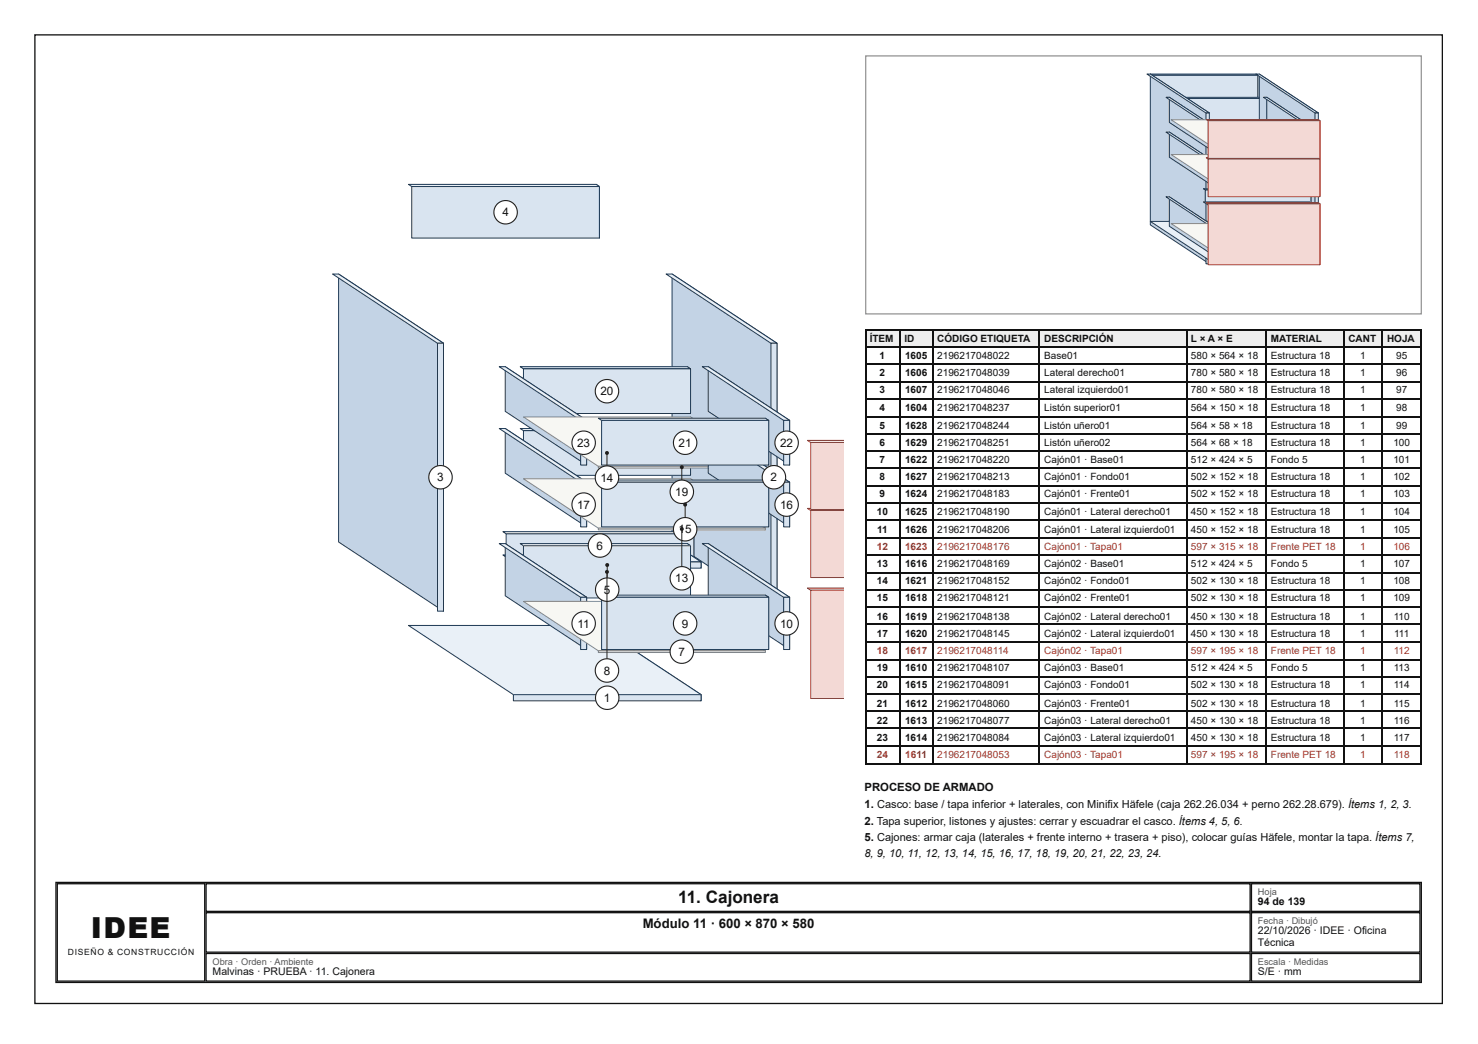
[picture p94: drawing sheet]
<svg xmlns="http://www.w3.org/2000/svg" width="297mm" height="210mm" viewBox="0 0 297 210" stroke-linecap="round" stroke-linejoin="round" font-family="sans-serif">
<defs><g id="words">
<text font-size="5.8" fill="#111" x="18.3" y="188.6">IDEE</text>
<text font-size="3.4" fill="#111" x="136.3" y="181.5">11. Cajonera</text>
<text font-size="2.6" fill="#111" x="129.1" y="186.5">Módulo 11 · 600 × 870 × 580</text>
<g font-size="2.4" fill="#111">
<text x="100.9" y="43.5">4</text>
<text x="120.7" y="79.5">20</text>
<text x="116" y="89.8">2</text>
<text x="117.3" y="89.8">3</text>
<text x="136.4" y="89.8">21</text>
<text x="156.8" y="89.8">2</text>
<text x="158.1" y="89.8">2</text>
<text x="87.9" y="96.8">3</text>
<text x="120.7" y="96.9">14</text>
<text x="135.7" y="99.7">19</text>
<text x="154.9" y="96.8">2</text>
<text x="116" y="102.3">1</text>
<text x="117.3" y="102.3">7</text>
<text x="136.4" y="107.2">1</text>
<text x="137.7" y="107.2">5</text>
<text x="156.8" y="102.3">1</text>
<text x="158.1" y="102.3">6</text>
<text x="119.9" y="110.5">6</text>
<text x="121.4" y="119.4">5</text>
<text x="135.7" y="117.1">13</text>
<text x="116.1" y="126.2">1</text>
<text x="117.2" y="126.2">1</text>
<text x="136.4" y="131.9">7</text>
<text x="137" y="126.2">9</text>
<text x="156.8" y="126.2">1</text>
<text x="158.1" y="126.2">0</text>
<text x="121.3" y="135.6">8</text>
<text x="121.4" y="141.1">1</text>
</g>
<g font-size="2.3" fill="#111">
<text x="173.7" y="159">PROCESO DE ARMADO</text>
<text x="173.7" y="162.5">1. Casco: base / tapa inferior + laterales, con Minifix Häfele (caja 262.26.034 + perno 262.28.679). Ítems 1, 2, 3.</text>
<text x="173.7" y="165.9">2. Tapa superior, listones y ajustes: cerrar y escuadrar el casco. Ítems 4, 5, 6.</text>
<text x="173.7" y="169.1">5. Cajones: armar caja (laterales + frente interno + trasera + piso), colocar guías Häfele, montar la tapa. Ítems 7,</text>
</g>
<text font-size="2.2" fill="#111" x="173.7" y="172.2">8, 9, 10, 11, 12, 13, 14, 15, 16, 17, 18, 19, 20, 21, 22, 23, 24.</text>
<g font-size="2.1" fill="#111">
<text x="252.8" y="182">94 de 139</text>
<text x="252.8" y="187.9">22/10/2026 · IDEE · Oficina</text>
<text x="252.8" y="190.2">Técnica</text>
<text x="42.7" y="196.1">Malvinas · PRUEBA · 11. Cajonera</text>
<text x="252.8" y="196.1">S/E · mm</text>
</g>
<g font-size="2" fill="#111">
<text x="174.8" y="68.8">ÍTEM</text>
<text x="181.7" y="68.8">ID</text>
<text x="188.3" y="68.8">CÓDIGO ETIQUETA</text>
<text x="209.8" y="68.8">DESCRIPCIÓN</text>
<text x="239.3" y="68.8">L × A × E</text>
<text x="255.4" y="68.8">MATERIAL</text>
<text x="271" y="68.8">CANT</text>
<text x="278.7" y="68.8">HOJA</text>
<text x="176.8" y="72.2">1</text>
<text x="176.8" y="75.7">2</text>
<text x="181.9" y="72.2">1605</text>
<text x="181.9" y="75.7">1606</text>
<text x="188.3" y="72.2">2196217048022</text>
<text x="188.3" y="75.7">2196217048039</text>
<text x="209.8" y="72.2">Base01</text>
<text x="209.8" y="75.7">Lateral derecho01</text>
<text x="239.3" y="72.2">580 × 564 × 18</text>
<text x="239.3" y="75.7">780 × 580 × 18</text>
<text x="255.4" y="72.2">Estructura 18</text>
<text x="255.4" y="75.7">Estructura 18</text>
<text x="273.4" y="72.2">1</text>
<text x="273.4" y="75.7">1</text>
<text x="280.6" y="72.2">95</text>
<text x="280.6" y="75.7">96</text>
<text x="176.8" y="79.1">3</text>
<text x="176.8" y="82.5">4</text>
<text x="181.9" y="79.1">1607</text>
<text x="181.9" y="82.5">1604</text>
<text x="188.3" y="79.1">2196217048046</text>
<text x="188.3" y="82.5">2196217048237</text>
<text x="209.8" y="79.1">Lateral izquierdo01</text>
<text x="209.8" y="82.5">Listón superior01</text>
<text x="239.3" y="79.1">780 × 580 × 18</text>
<text x="239.3" y="82.5">564 × 150 × 18</text>
<text x="255.4" y="79.1">Estructura 18</text>
<text x="255.4" y="82.5">Estructura 18</text>
<text x="273.4" y="79.1">1</text>
<text x="273.4" y="82.5">1</text>
<text x="280.6" y="79.1">97</text>
<text x="280.6" y="82.5">98</text>
<text x="176.8" y="86.3">5</text>
<text x="176.8" y="89.7">6</text>
<text x="181.9" y="86.3">1628</text>
<text x="181.9" y="89.7">1629</text>
<text x="188.3" y="86.3">2196217048244</text>
<text x="188.3" y="89.7">2196217048251</text>
<text x="209.8" y="86.3">Listón uñero01</text>
<text x="209.8" y="89.7">Listón uñero02</text>
<text x="239.3" y="86.3">564 × 58 × 18</text>
<text x="239.3" y="89.7">564 × 68 × 18</text>
<text x="255.4" y="86.3">Estructura 18</text>
<text x="255.4" y="89.7">Estructura 18</text>
<text x="273.4" y="86.3">1</text>
<text x="273.4" y="89.7">1</text>
<text x="280" y="89.7">100</text>
<text x="280.6" y="86.3">99</text>
<text x="176.8" y="93.1">7</text>
<text x="181.9" y="93.1">1622</text>
<text x="188.3" y="93.1">2196217048220</text>
<text x="209.8" y="93.1">Cajón01 · Base01</text>
<text x="239.3" y="93.1">512 × 424 × 5</text>
<text x="255.4" y="93.1">Fondo 5</text>
<text x="273.4" y="93.1">1</text>
<text x="280" y="93.1">101</text>
<text x="176.8" y="96.6">8</text>
<text x="176.8" y="100">9</text>
<text x="181.9" y="96.6">1627</text>
<text x="181.9" y="100">1624</text>
<text x="188.3" y="96.6">2196217048213</text>
<text x="188.3" y="100">2196217048183</text>
<text x="209.8" y="96.6">Cajón01 · Fondo01</text>
<text x="209.8" y="100">Cajón01 · Frente01</text>
<text x="239.3" y="96.6">502 × 152 × 18</text>
<text x="239.3" y="100">502 × 152 × 18</text>
<text x="255.4" y="96.6">Estructura 18</text>
<text x="255.4" y="100">Estructura 18</text>
<text x="273.4" y="96.6">1</text>
<text x="273.4" y="100">1</text>
<text x="280" y="96.6">102</text>
<text x="280" y="100">103</text>
<text x="176.2" y="103.5">10</text>
<text x="176.3" y="107.2">11</text>
<text x="181.9" y="103.5">1625</text>
<text x="181.9" y="107.2">1626</text>
<text x="188.3" y="103.5">2196217048190</text>
<text x="188.3" y="107.2">2196217048206</text>
<text x="209.8" y="103.5">Cajón01 · Lateral derecho01</text>
<text x="209.8" y="107.2">Cajón01 · Lateral izquierdo01</text>
<text x="239.3" y="103.5">450 × 152 × 18</text>
<text x="239.3" y="107.2">450 × 152 × 18</text>
<text x="255.4" y="103.5">Estructura 18</text>
<text x="255.4" y="107.2">Estructura 18</text>
<text x="273.4" y="103.5">1</text>
<text x="273.4" y="107.2">1</text>
<text x="280" y="103.5">104</text>
<text x="280" y="107.2">105</text>
<text x="176.2" y="114">13</text>
<text x="176.2" y="117.5">14</text>
<text x="181.9" y="114">1616</text>
<text x="181.9" y="117.5">1621</text>
<text x="188.3" y="114">2196217048169</text>
<text x="188.3" y="117.5">2196217048152</text>
<text x="209.8" y="114">Cajón02 · Base01</text>
<text x="209.8" y="117.5">Cajón02 · Fondo01</text>
<text x="239.3" y="114">512 × 424 × 5</text>
<text x="239.3" y="117.5">502 × 130 × 18</text>
<text x="255.4" y="114">Fondo 5</text>
<text x="255.4" y="117.5">Estructura 18</text>
<text x="273.4" y="114">1</text>
<text x="273.4" y="117.5">1</text>
<text x="280" y="114">107</text>
<text x="280" y="117.5">108</text>
<text x="176.2" y="120.9">15</text>
<text x="176.2" y="124.6">16</text>
<text x="181.9" y="120.9">1618</text>
<text x="181.9" y="124.6">1619</text>
<text x="188.3" y="120.9">2196217048121</text>
<text x="188.3" y="124.6">2196217048138</text>
<text x="209.8" y="120.9">Cajón02 · Frente01</text>
<text x="209.8" y="124.6">Cajón02 · Lateral derecho01</text>
<text x="239.3" y="120.9">502 × 130 × 18</text>
<text x="239.3" y="124.6">450 × 130 × 18</text>
<text x="255.4" y="120.9">Estructura 18</text>
<text x="255.4" y="124.6">Estructura 18</text>
<text x="273.4" y="120.9">1</text>
<text x="273.4" y="124.6">1</text>
<text x="280" y="120.9">109</text>
<text x="280.1" y="124.6">110</text>
<text x="176.2" y="128.1">17</text>
<text x="181.9" y="128.1">1620</text>
<text x="188.3" y="128.1">2196217048145</text>
<text x="209.8" y="128.1">Cajón02 · Lateral izquierdo01</text>
<text x="239.3" y="128.1">450 × 130 × 18</text>
<text x="255.4" y="128.1">Estructura 18</text>
<text x="273.4" y="128.1">1</text>
<text x="280.2" y="128.1">111</text>
<text x="176.2" y="134.9">19</text>
<text x="181.9" y="134.9">1610</text>
<text x="188.3" y="134.9">2196217048107</text>
<text x="209.8" y="134.9">Cajón03 · Base01</text>
<text x="239.3" y="134.9">512 × 424 × 5</text>
<text x="255.4" y="134.9">Fondo 5</text>
<text x="273.4" y="134.9">1</text>
<text x="280.1" y="134.9">113</text>
<text x="176.2" y="138.4">20</text>
<text x="176.2" y="142.1">21</text>
<text x="181.9" y="138.4">1615</text>
<text x="181.9" y="142.1">1612</text>
<text x="188.3" y="138.4">2196217048091</text>
<text x="188.3" y="142.1">2196217048060</text>
<text x="209.8" y="138.4">Cajón03 · Fondo01</text>
<text x="209.8" y="142.1">Cajón03 · Frente01</text>
<text x="239.3" y="138.4">502 × 130 × 18</text>
<text x="239.3" y="142.1">502 × 130 × 18</text>
<text x="255.4" y="138.4">Estructura 18</text>
<text x="255.4" y="142.1">Estructura 18</text>
<text x="273.4" y="138.4">1</text>
<text x="273.4" y="142.1">1</text>
<text x="280.1" y="138.4">114</text>
<text x="280.1" y="142.1">115</text>
<text x="176.2" y="145.5">22</text>
<text x="176.2" y="149">23</text>
<text x="181.9" y="145.5">1613</text>
<text x="181.9" y="149">1614</text>
<text x="188.3" y="145.5">2196217048077</text>
<text x="188.3" y="149">2196217048084</text>
<text x="209.8" y="145.5">Cajón03 · Lateral derecho01</text>
<text x="209.8" y="149">Cajón03 · Lateral izquierdo01</text>
<text x="239.3" y="145.5">450 × 130 × 18</text>
<text x="239.3" y="149">450 × 130 × 18</text>
<text x="255.4" y="145.5">Estructura 18</text>
<text x="255.4" y="149">Estructura 18</text>
<text x="273.4" y="145.5">1</text>
<text x="273.4" y="149">1</text>
<text x="280.1" y="145.5">116</text>
<text x="280.1" y="149">117</text>
</g>
<g font-size="2" fill="#a93226">
<text x="176.2" y="110.6">12</text>
<text x="181.9" y="110.6">1623</text>
<text x="188.3" y="110.6">2196217048176</text>
<text x="209.8" y="110.6">Cajón01 · Tapa01</text>
<text x="239.3" y="110.6">597 × 315 × 18</text>
<text x="255.4" y="110.6">Frente PET 18</text>
<text x="273.4" y="110.6">1</text>
<text x="280" y="110.6">106</text>
<text x="176.2" y="131.5">18</text>
<text x="181.9" y="131.5">1617</text>
<text x="188.3" y="131.5">2196217048114</text>
<text x="209.8" y="131.5">Cajón02 · Tapa01</text>
<text x="239.3" y="131.5">597 × 195 × 18</text>
<text x="255.4" y="131.5">Frente PET 18</text>
<text x="273.4" y="131.5">1</text>
<text x="280.1" y="131.5">112</text>
<text x="176.2" y="152.4">24</text>
<text x="181.9" y="152.4">1611</text>
<text x="188.3" y="152.4">2196217048053</text>
<text x="209.8" y="152.4">Cajón03 · Tapa01</text>
<text x="239.3" y="152.4">597 × 195 × 18</text>
<text x="255.4" y="152.4">Frente PET 18</text>
<text x="273.4" y="152.4">1</text>
<text x="280.1" y="152.4">118</text>
</g>
<g font-size="1.9" fill="#555">
<text x="252.8" y="179.9">Hoja</text>
<text x="252.8" y="185.7">Fecha · Dibujó</text>
<text x="42.7" y="193.9">Obra · Orden · Ambiente</text>
<text x="252.8" y="193.9">Escala · Medidas</text>
</g>
<text font-size="1.7" fill="#111" x="13.6" y="192.1">DISEÑO &amp; CONSTRUCCIÓN</text>
</g></defs>
<path d="M7 7h282.9v194.7h-282.9z" fill="none" stroke="#111" stroke-width=".26"/>
<path d="M119.8 37.1l.7 .4v10.4l-.7-.5z" fill="#c3d3e5"/>
<path d="M82.1 37.1h37.7l.7 .4h-37.8zM119.8 37.1l.7 .4v10.4l-.7-.5z" fill="none" stroke="#1f3a56" stroke-width=".2"/>
<path d="M82.1 37.3h38.4" fill="none" stroke="#e9f0f7" stroke-width=".43"/>
<path d="M82.7 37.5h37.8v10.4h-37.8z" fill="#d9e4f0"/>
<path d="M82.7 37.5h37.8v10.4h-37.8z" fill="none" stroke="#1f3a56" stroke-width=".2"/>
<path d="M68 55.1l21.1 13.9v53.9l-21.1-13.9z" fill="#c3d3e5"/>
<path d="M68 55.1l21.1 13.9v53.9l-21.1-13.9z" fill="none" stroke="#1f3a56" stroke-width=".2"/>
<path d="M66.8 55.1h1.2l21.1 13.9h-1.2z" fill="#e9f0f7"/>
<path d="M66.8 55.1h1.2l21.1 13.9h-1.2z" fill="none" stroke="#1f3a56" stroke-width=".2"/>
<path d="M87.9 69h1.2v53.9h-1.2z" fill="#d9e4f0"/>
<path d="M87.9 69h1.2v53.9h-1.2z" fill="none" stroke="#1f3a56" stroke-width=".2"/>
<path d="M119.8 125.7l21.1 14v1.2l-21.1-13.9z" fill="#c3d3e5"/>
<path d="M119.8 125.7l21.1 14v1.2l-21.1-13.9z" fill="none" stroke="#1f3a56" stroke-width=".2"/>
<path d="M82.1 125.7h37.7l21.1 14h-37.7z" fill="#e9f0f7"/>
<path d="M82.1 125.7h37.7l21.1 14h-37.7z" fill="none" stroke="#1f3a56" stroke-width=".2"/>
<path d="M103.2 139.7h37.7v1.2h-37.7z" fill="#d9e4f0"/>
<path d="M103.2 139.7h37.7v1.2h-37.7z" fill="none" stroke="#1f3a56" stroke-width=".2"/>
<path d="M135.1 55.1l21 13.9v53.9l-21-13.9z" fill="#c3d3e5"/>
<path d="M135.1 55.1l21 13.9v53.9l-21-13.9z" fill="none" stroke="#1f3a56" stroke-width=".2"/>
<path d="M133.8 55.1h1.3l21 13.9h-1.2z" fill="#e9f0f7"/>
<path d="M133.8 55.1h1.3l21 13.9h-1.2z" fill="none" stroke="#1f3a56" stroke-width=".2"/>
<path d="M154.9 69h1.2v53.9h-1.2z" fill="#d9e4f0"/>
<path d="M154.9 69h1.2v53.9h-1.2z" fill="none" stroke="#1f3a56" stroke-width=".2"/>
<path d="M138.8 106.9l.6 .4v4.7l-.6-.4z" fill="#c3d3e5"/>
<path d="M101.1 106.9h37.7l.6 .4h-37.7zM138.8 106.9l.6 .4v4.7l-.6-.4z" fill="none" stroke="#1f3a56" stroke-width=".2"/>
<path d="M101.1 107.1h38.3" fill="none" stroke="#e9f0f7" stroke-width=".43"/>
<path d="M101.7 107.3h37.7v4.7h-37.7z" fill="#d9e4f0"/>
<path d="M101.7 107.3h37.7v4.7h-37.7z" fill="none" stroke="#1f3a56" stroke-width=".2"/>
<path d="M138.8 111.6l2.1 1.4v1.2l-2.1-1.4z" fill="#c3d3e5"/>
<path d="M138.8 111.6l2.1 1.4v1.2l-2.1-1.4z" fill="none" stroke="#1f3a56" stroke-width=".2"/>
<path d="M101.1 111.6h37.7l2.1 1.4h-37.7z" fill="#e9f0f7"/>
<path d="M101.1 111.6h37.7l2.1 1.4h-37.7z" fill="none" stroke="#1f3a56" stroke-width=".2"/>
<path d="M103.2 113h37.7v1.2h-37.7z" fill="#d9e4f0"/>
<path d="M103.2 113h37.7v1.2h-37.7z" fill="none" stroke="#1f3a56" stroke-width=".2"/>
<path d="M138.1 109.3l.7 .4v10.5l-.7-.4z" fill="#c3d3e5"/>
<path d="M104.5 109.3h33.6l.7 .4h-33.6zM138.1 109.3l.7 .4v10.5l-.7-.4z" fill="none" stroke="#1f3a56" stroke-width=".2"/>
<path d="M104.5 109.5h34.3" fill="none" stroke="#e9f0f7" stroke-width=".43"/>
<path d="M105.2 109.7h33.6v10.5h-33.6z" fill="#d9e4f0"/>
<path d="M105.2 109.7h33.6v10.5h-33.6z" fill="none" stroke="#1f3a56" stroke-width=".2"/>
<path d="M138.1 86.2l.7 .4v9l-.7-.5z" fill="#c3d3e5"/>
<path d="M104.5 86.2h33.6l.7 .4h-33.6zM138.1 86.2l.7 .4v9l-.7-.5z" fill="none" stroke="#1f3a56" stroke-width=".2"/>
<path d="M104.5 86.4h34.3" fill="none" stroke="#e9f0f7" stroke-width=".43"/>
<path d="M105.2 86.6h33.6v9h-33.6z" fill="#d9e4f0"/>
<path d="M105.2 86.6h33.6v9h-33.6z" fill="none" stroke="#1f3a56" stroke-width=".2"/>
<path d="M138.1 73.7l.7 .5v8.9l-.7-.4z" fill="#c3d3e5"/>
<path d="M104.5 73.7h33.6l.7 .5h-33.6zM138.1 73.7l.7 .5v8.9l-.7-.4z" fill="none" stroke="#1f3a56" stroke-width=".2"/>
<path d="M104.5 73.9h34.3" fill="none" stroke="#e9f0f7" stroke-width=".43"/>
<path d="M105.2 74.2h33.6v8.9h-33.6z" fill="#d9e4f0"/>
<path d="M105.2 74.2h33.6v8.9h-33.6z" fill="none" stroke="#1f3a56" stroke-width=".2"/>
<path d="M101.5 109.3l16.4 10.8v10.5l-16.4-10.8z" fill="#c3d3e5"/>
<path d="M101.5 109.3l16.4 10.8v10.5l-16.4-10.8z" fill="none" stroke="#1f3a56" stroke-width=".2"/>
<path d="M100.3 109.3h1.2l16.4 10.8h-1.2z" fill="#e9f0f7"/>
<path d="M100.3 109.3h1.2l16.4 10.8h-1.2z" fill="none" stroke="#1f3a56" stroke-width=".2"/>
<path d="M116.7 120.1h1.2v10.5h-1.2z" fill="#d9e4f0"/>
<path d="M116.7 120.1h1.2v10.5h-1.2z" fill="none" stroke="#1f3a56" stroke-width=".2"/>
<path d="M101.5 86.2l16.4 10.7v9l-16.4-10.8z" fill="#c3d3e5"/>
<path d="M101.5 86.2l16.4 10.7v9l-16.4-10.8z" fill="none" stroke="#1f3a56" stroke-width=".2"/>
<path d="M100.3 86.2h1.2l16.4 10.7h-1.2z" fill="#e9f0f7"/>
<path d="M100.3 86.2h1.2l16.4 10.7h-1.2z" fill="none" stroke="#1f3a56" stroke-width=".2"/>
<path d="M116.7 96.9h1.2v9h-1.2z" fill="#d9e4f0"/>
<path d="M116.7 96.9h1.2v9h-1.2z" fill="none" stroke="#1f3a56" stroke-width=".2"/>
<path d="M101.5 73.7l16.4 10.8v9l-16.4-10.8z" fill="#c3d3e5"/>
<path d="M101.5 73.7l16.4 10.8v9l-16.4-10.8z" fill="none" stroke="#1f3a56" stroke-width=".2"/>
<path d="M100.3 73.7h1.2l16.4 10.8h-1.2z" fill="#e9f0f7"/>
<path d="M100.3 73.7h1.2l16.4 10.8h-1.2z" fill="none" stroke="#1f3a56" stroke-width=".2"/>
<path d="M116.7 84.5h1.2v9h-1.2z" fill="#d9e4f0"/>
<path d="M116.7 84.5h1.2v9h-1.2z" fill="none" stroke="#1f3a56" stroke-width=".2"/>
<path d="M138.8 120.9l15 9.9v.4l-15-9.9z" fill="#e2e2dc"/>
<path d="M138.8 120.9l15 9.9v.4l-15-9.9z" fill="none" stroke="#7f8c8d" stroke-width=".2"/>
<path d="M105.2 120.9h33.6l15 9.9h-33.6z" fill="#f7f7f3"/>
<path d="M105.2 120.9h33.6l15 9.9h-33.6zM120.2 130.8h33.6v.4h-33.6z" fill="none" stroke="#7f8c8d" stroke-width=".2"/>
<path d="M120.2 131h33.6" fill="none" stroke="#efefea" stroke-width=".35"/>
<path d="M138.8 96.3l15 9.9v.3l-15-9.9z" fill="#e2e2dc"/>
<path d="M138.8 96.3l15 9.9v.3l-15-9.9z" fill="none" stroke="#7f8c8d" stroke-width=".2"/>
<path d="M105.2 96.3h33.6l15 9.9h-33.6z" fill="#f7f7f3"/>
<path d="M105.2 96.3h33.6l15 9.9h-33.6zM120.2 106.2h33.6v.3h-33.6z" fill="none" stroke="#7f8c8d" stroke-width=".2"/>
<path d="M120.2 106.4h33.6" fill="none" stroke="#efefea" stroke-width=".35"/>
<path d="M138.8 83.8l15 10v.3l-15-9.9z" fill="#e2e2dc"/>
<path d="M138.8 83.8l15 10v.3l-15-9.9z" fill="none" stroke="#7f8c8d" stroke-width=".2"/>
<path d="M105.2 83.8h33.6l15 10h-33.6z" fill="#f7f7f3"/>
<path d="M105.2 83.8h33.6l15 10h-33.6zM120.2 93.8h33.6v.3h-33.6z" fill="none" stroke="#7f8c8d" stroke-width=".2"/>
<path d="M120.2 93.9h33.6" fill="none" stroke="#efefea" stroke-width=".35"/>
<path d="M142.3 109.3l16.4 10.8v10.5l-16.4-10.8z" fill="#c3d3e5"/>
<path d="M142.3 109.3l16.4 10.8v10.5l-16.4-10.8z" fill="none" stroke="#1f3a56" stroke-width=".2"/>
<path d="M141.1 109.3h1.2l16.4 10.8h-1.2z" fill="#e9f0f7"/>
<path d="M141.1 109.3h1.2l16.4 10.8h-1.2z" fill="none" stroke="#1f3a56" stroke-width=".2"/>
<path d="M157.5 120.1h1.2v10.5h-1.2z" fill="#d9e4f0"/>
<path d="M157.5 120.1h1.2v10.5h-1.2z" fill="none" stroke="#1f3a56" stroke-width=".2"/>
<path d="M142.3 86.2l16.4 10.7v9l-16.4-10.8z" fill="#c3d3e5"/>
<path d="M142.3 86.2l16.4 10.7v9l-16.4-10.8z" fill="none" stroke="#1f3a56" stroke-width=".2"/>
<path d="M141.1 86.2h1.2l16.4 10.7h-1.2z" fill="#e9f0f7"/>
<path d="M141.1 86.2h1.2l16.4 10.7h-1.2z" fill="none" stroke="#1f3a56" stroke-width=".2"/>
<path d="M157.5 96.9h1.2v9h-1.2z" fill="#d9e4f0"/>
<path d="M157.5 96.9h1.2v9h-1.2z" fill="none" stroke="#1f3a56" stroke-width=".2"/>
<path d="M142.3 73.7l16.4 10.8v9l-16.4-10.8z" fill="#c3d3e5"/>
<path d="M142.3 73.7l16.4 10.8v9l-16.4-10.8z" fill="none" stroke="#1f3a56" stroke-width=".2"/>
<path d="M141.1 73.7h1.2l16.4 10.8h-1.2z" fill="#e9f0f7"/>
<path d="M141.1 73.7h1.2l16.4 10.8h-1.2z" fill="none" stroke="#1f3a56" stroke-width=".2"/>
<path d="M157.5 84.5h1.2v9h-1.2z" fill="#d9e4f0"/>
<path d="M157.5 84.5h1.2v9h-1.2z" fill="none" stroke="#1f3a56" stroke-width=".2"/>
<path d="M153.8 119.7l.7 .4v10.5l-.7-.5z" fill="#c3d3e5"/>
<path d="M120.2 119.7h33.6l.7 .4h-33.6zM153.8 119.7l.7 .4v10.5l-.7-.5z" fill="none" stroke="#1f3a56" stroke-width=".2"/>
<path d="M120.2 119.9h34.3" fill="none" stroke="#e9f0f7" stroke-width=".43"/>
<path d="M120.9 120.1h33.6v10.5h-33.6z" fill="#d9e4f0"/>
<path d="M120.9 120.1h33.6v10.5h-33.6z" fill="none" stroke="#1f3a56" stroke-width=".2"/>
<path d="M153.8 96.5l.7 .4v9l-.7-.4z" fill="#c3d3e5"/>
<path d="M120.2 96.5h33.6l.7 .4h-33.6zM153.8 96.5l.7 .4v9l-.7-.4z" fill="none" stroke="#1f3a56" stroke-width=".2"/>
<path d="M120.2 96.7h34.3" fill="none" stroke="#e9f0f7" stroke-width=".43"/>
<path d="M120.9 96.9h33.6v9h-33.6z" fill="#d9e4f0"/>
<path d="M120.9 96.9h33.6v9h-33.6z" fill="none" stroke="#1f3a56" stroke-width=".2"/>
<path d="M153.8 84.1l.7 .4v9l-.7-.4z" fill="#c3d3e5"/>
<path d="M120.2 84.1h33.6l.7 .4h-33.6zM153.8 84.1l.7 .4v9l-.7-.4z" fill="none" stroke="#1f3a56" stroke-width=".2"/>
<path d="M120.2 84.3h34.3" fill="none" stroke="#e9f0f7" stroke-width=".43"/>
<path d="M120.9 84.5h33.6v9h-33.6z" fill="#d9e4f0"/>
<path d="M120.9 84.5h33.6v9h-33.6z" fill="none" stroke="#1f3a56" stroke-width=".2"/>
<path d="M162.3 118.5h7.3" fill="none" stroke="#f9e8e5" stroke-width=".43"/>
<path d="M169.6 118.2h-7.3l.6 .5h6.7" fill="none" stroke="#a93226" stroke-width=".2"/>
<path d="M162.9 118.7h6.7v21.7h-6.7z" fill="#f3d9d5"/>
<path d="M169.6 118.7h-6.7v21.7h6.7M169.6 102.2h-7.3l.6 .4h6.7" fill="none" stroke="#a93226" stroke-width=".2"/>
<path d="M162.3 102.4h7.3" fill="none" stroke="#f9e8e5" stroke-width=".43"/>
<path d="M162.9 102.6h6.7v13.5h-6.7z" fill="#f3d9d5"/>
<path d="M169.6 88.5h-7.3l.6 .5h6.7M169.6 102.6h-6.7v13.5h6.7" fill="none" stroke="#a93226" stroke-width=".2"/>
<path d="M162.3 88.8h7.3" fill="none" stroke="#f9e8e5" stroke-width=".43"/>
<path d="M162.9 89h6.7v13.4h-6.7z" fill="#f3d9d5"/>
<path d="M169.6 89h-6.7v13.4h6.7" fill="none" stroke="#a93226" stroke-width=".2"/>
<circle cx="101.6" cy="42.7" r=".4" fill="#222"/>
<circle cx="101.6" cy="42.7" r="2.35" fill="#fff"/>
<circle cx="101.6" cy="42.7" r="2.35" fill="none" stroke="#222" stroke-width=".22"/>
<circle cx="117.3" cy="89" r=".4" fill="#222"/>
<circle cx="117.3" cy="89" r="2.35" fill="#fff"/>
<circle cx="117.3" cy="89" r="2.35" fill="none" stroke="#222" stroke-width=".22"/>
<circle cx="137.7" cy="89" r=".4" fill="#222"/>
<circle cx="137.7" cy="89" r="2.35" fill="#fff"/>
<circle cx="137.7" cy="89" r="2.35" fill="none" stroke="#222" stroke-width=".22"/>
<circle cx="122" cy="78.7" r=".4" fill="#222"/>
<circle cx="122" cy="78.7" r="2.35" fill="#fff"/>
<circle cx="122" cy="78.7" r="2.35" fill="none" stroke="#222" stroke-width=".22"/>
<circle cx="158.1" cy="89" r=".4" fill="#222"/>
<circle cx="158.1" cy="89" r="2.35" fill="#fff"/>
<circle cx="158.1" cy="89" r="2.35" fill="none" stroke="#222" stroke-width=".22"/>
<path d="M137 93.9v5" fill="none" stroke="#222" stroke-width=".2"/>
<circle cx="137" cy="93.9" r=".4" fill="#222"/>
<circle cx="137" cy="98.9" r="2.35" fill="#fff"/>
<circle cx="137" cy="98.9" r="2.35" fill="none" stroke="#222" stroke-width=".22"/>
<circle cx="117.3" cy="101.4" r=".4" fill="#222"/>
<circle cx="117.3" cy="101.4" r="2.35" fill="#fff"/>
<circle cx="117.3" cy="101.4" r="2.35" fill="none" stroke="#222" stroke-width=".22"/>
<path d="M137.7 101.4v5" fill="none" stroke="#222" stroke-width=".2"/>
<circle cx="137.7" cy="101.4" r=".4" fill="#222"/>
<circle cx="137.7" cy="106.4" r="2.35" fill="#fff"/>
<circle cx="137.7" cy="106.4" r="2.35" fill="none" stroke="#222" stroke-width=".22"/>
<path d="M122 91.1v4.9" fill="none" stroke="#222" stroke-width=".2"/>
<circle cx="122" cy="91.1" r=".4" fill="#222"/>
<circle cx="122" cy="96" r="2.35" fill="#fff"/>
<circle cx="122" cy="96" r="2.35" fill="none" stroke="#222" stroke-width=".22"/>
<circle cx="158.1" cy="101.4" r=".4" fill="#222"/>
<circle cx="158.1" cy="101.4" r="2.35" fill="#fff"/>
<circle cx="158.1" cy="101.4" r="2.35" fill="none" stroke="#222" stroke-width=".22"/>
<circle cx="88.5" cy="95.9" r=".4" fill="#222"/>
<circle cx="88.5" cy="95.9" r="2.35" fill="#fff"/>
<circle cx="88.5" cy="95.9" r="2.35" fill="none" stroke="#222" stroke-width=".22"/>
<circle cx="155.5" cy="95.9" r=".4" fill="#222"/>
<circle cx="155.5" cy="95.9" r="2.35" fill="#fff"/>
<circle cx="155.5" cy="95.9" r="2.35" fill="none" stroke="#222" stroke-width=".22"/>
<path d="M137 106.4v9.9" fill="none" stroke="#222" stroke-width=".2"/>
<circle cx="137" cy="106.4" r=".4" fill="#222"/>
<circle cx="137" cy="116.3" r="2.35" fill="#fff"/>
<circle cx="137" cy="116.3" r="2.35" fill="none" stroke="#222" stroke-width=".22"/>
<circle cx="120.6" cy="109.7" r=".4" fill="#222"/>
<circle cx="120.6" cy="109.7" r="2.35" fill="#fff"/>
<circle cx="120.6" cy="109.7" r="2.35" fill="none" stroke="#222" stroke-width=".22"/>
<path d="M122 113.6v4.9" fill="none" stroke="#222" stroke-width=".2"/>
<circle cx="122" cy="113.6" r=".4" fill="#222"/>
<circle cx="122" cy="118.5" r="2.35" fill="#fff"/>
<circle cx="122" cy="118.5" r="2.35" fill="none" stroke="#222" stroke-width=".22"/>
<circle cx="117.3" cy="125.3" r=".4" fill="#222"/>
<circle cx="117.3" cy="125.3" r="2.35" fill="#fff"/>
<circle cx="117.3" cy="125.3" r="2.35" fill="none" stroke="#222" stroke-width=".22"/>
<path d="M122 115v19.8" fill="none" stroke="#222" stroke-width=".2"/>
<circle cx="122" cy="115" r=".4" fill="#222"/>
<circle cx="122" cy="134.8" r="2.35" fill="#fff"/>
<circle cx="122" cy="134.8" r="2.35" fill="none" stroke="#222" stroke-width=".22"/>
<circle cx="137.7" cy="125.3" r=".4" fill="#222"/>
<circle cx="137.7" cy="125.3" r="2.35" fill="#fff"/>
<circle cx="137.7" cy="125.3" r="2.35" fill="none" stroke="#222" stroke-width=".22"/>
<circle cx="158.1" cy="125.3" r=".4" fill="#222"/>
<circle cx="158.1" cy="125.3" r="2.35" fill="#fff"/>
<circle cx="158.1" cy="125.3" r="2.35" fill="none" stroke="#222" stroke-width=".22"/>
<circle cx="137" cy="131" r=".4" fill="#222"/>
<circle cx="137" cy="131" r="2.35" fill="#fff"/>
<circle cx="137" cy="131" r="2.35" fill="none" stroke="#222" stroke-width=".22"/>
<circle cx="122" cy="140.3" r=".4" fill="#222"/>
<circle cx="122" cy="140.3" r="2.35" fill="#fff"/>
<circle cx="122" cy="140.3" r="2.35" fill="none" stroke="#222" stroke-width=".22"/>
<path d="M174 11.2h111.6v51.9h-111.6z" fill="none" stroke="#999" stroke-width=".26"/>
<path d="M252.6 14.9v6.1" fill="none" stroke="#c3d3e5" stroke-width=".37"/>
<path d="M231.2 14.9h21.2l.4 .2h-21.3zM252.4 14.9l.4 .2v5.9l-.4-.3z" fill="none" stroke="#1f3a56" stroke-width=".2"/>
<path d="M231.2 15h21.6" fill="none" stroke="#e9f0f7" stroke-width=".24"/>
<path d="M231.5 15.1h21.3v5.9h-21.3z" fill="#d9e4f0"/>
<path d="M231.5 15.1h21.3v5.9h-21.3zM235 39.6h18.9l.3 .2h-18.8zM253.9 39.6l.3 .2v5.9l-.3-.2z" fill="none" stroke="#1f3a56" stroke-width=".2"/>
<path d="M254.1 39.6v6.1" fill="none" stroke="#c3d3e5" stroke-width=".37"/>
<path d="M235 39.7h19.2" fill="none" stroke="#e9f0f7" stroke-width=".24"/>
<path d="M235.4 39.8h18.8v5.9h-18.8z" fill="#d9e4f0"/>
<path d="M235 26.6h18.9l.3 .2h-18.8zM235.4 39.8h18.8v5.9h-18.8zM253.9 26.6l.3 .2v5.1l-.3-.3z" fill="none" stroke="#1f3a56" stroke-width=".2"/>
<path d="M254.1 26.6v5.3" fill="none" stroke="#c3d3e5" stroke-width=".37"/>
<path d="M235 26.7h19.2" fill="none" stroke="#e9f0f7" stroke-width=".24"/>
<path d="M235.4 26.8h18.8v5.1h-18.8z" fill="#d9e4f0"/>
<path d="M235 19.6h18.9l.3 .2h-18.8zM253.9 19.6l.3 .2v5.1l-.3-.3zM235.4 26.8h18.8v5.1h-18.8z" fill="none" stroke="#1f3a56" stroke-width=".2"/>
<path d="M254.1 19.6v5.3" fill="none" stroke="#c3d3e5" stroke-width=".37"/>
<path d="M235 19.7h19.2" fill="none" stroke="#e9f0f7" stroke-width=".24"/>
<path d="M235.4 19.8h18.8v5.1h-18.8z" fill="#d9e4f0"/>
<path d="M235.4 19.8h18.8v5.1h-18.8z" fill="none" stroke="#1f3a56" stroke-width=".2"/>
<path d="M231.2 14.9l11.8 7.8v30.3l-11.8-7.8z" fill="#c3d3e5"/>
<path d="M231.2 14.9l11.8 7.8v30.3l-11.8-7.8z" fill="none" stroke="#1f3a56" stroke-width=".2"/>
<path d="M230.5 14.9h.7l11.8 7.8h-.7z" fill="#e9f0f7"/>
<path d="M230.5 14.9h.7l11.8 7.8h-.7z" fill="none" stroke="#1f3a56" stroke-width=".2"/>
<path d="M242.3 22.7h.7v30.3h-.7z" fill="#d9e4f0"/>
<path d="M242.3 22.7h.7v30.3h-.7z" fill="none" stroke="#1f3a56" stroke-width=".2"/>
<path d="M252.4 44.5l11.9 7.8v.7l-11.9-7.8z" fill="#c3d3e5"/>
<path d="M252.4 44.5l11.9 7.8v.7l-11.9-7.8z" fill="none" stroke="#1f3a56" stroke-width=".2"/>
<path d="M231.2 44.5h21.2l11.9 7.8h-21.3z" fill="#e9f0f7"/>
<path d="M231.2 44.5h21.2l11.9 7.8h-21.3z" fill="none" stroke="#1f3a56" stroke-width=".2"/>
<path d="M243 52.3h21.3v.7h-21.3z" fill="#d9e4f0"/>
<path d="M243 52.3h21.3v.7h-21.3z" fill="none" stroke="#1f3a56" stroke-width=".2"/>
<path d="M253.1 14.9l11.8 7.8v30.3l-11.8-7.8z" fill="#c3d3e5"/>
<path d="M253.1 14.9l11.8 7.8v30.3l-11.8-7.8z" fill="none" stroke="#1f3a56" stroke-width=".2"/>
<path d="M252.4 14.9h.7l11.8 7.8h-.6z" fill="#e9f0f7"/>
<path d="M252.4 14.9h.7l11.8 7.8h-.6z" fill="none" stroke="#1f3a56" stroke-width=".2"/>
<path d="M264.3 22.7h.6v30.3h-.6z" fill="#d9e4f0"/>
<path d="M264.3 22.7h.6v30.3h-.6z" fill="none" stroke="#1f3a56" stroke-width=".2"/>
<path d="M235 39.6l9.2 6.1v5.9l-9.2-6.1z" fill="#c3d3e5"/>
<path d="M235 39.6l9.2 6.1v5.9l-9.2-6.1z" fill="none" stroke="#1f3a56" stroke-width=".2"/>
<path d="M234.3 39.6h.7l9.2 6.1h-.7z" fill="#e9f0f7"/>
<path d="M234.3 39.6h.7l9.2 6.1h-.7z" fill="none" stroke="#1f3a56" stroke-width=".2"/>
<path d="M243.5 45.7h.7v5.9h-.7z" fill="#d9e4f0"/>
<path d="M243.5 45.7h.7v5.9h-.7z" fill="none" stroke="#1f3a56" stroke-width=".2"/>
<path d="M235 26.6l9.2 6v5.1l-9.2-6.1z" fill="#c3d3e5"/>
<path d="M235 26.6l9.2 6v5.1l-9.2-6.1z" fill="none" stroke="#1f3a56" stroke-width=".2"/>
<path d="M234.3 26.6h.7l9.2 6h-.7z" fill="#e9f0f7"/>
<path d="M234.3 26.6h.7l9.2 6h-.7z" fill="none" stroke="#1f3a56" stroke-width=".2"/>
<path d="M243.5 32.6h.7v5.1h-.7z" fill="#d9e4f0"/>
<path d="M243.5 32.6h.7v5.1h-.7z" fill="none" stroke="#1f3a56" stroke-width=".2"/>
<path d="M235 19.6l9.2 6v5.1l-9.2-6.1z" fill="#c3d3e5"/>
<path d="M235 19.6l9.2 6v5.1l-9.2-6.1z" fill="none" stroke="#1f3a56" stroke-width=".2"/>
<path d="M234.3 19.6h.7l9.2 6h-.7z" fill="#e9f0f7"/>
<path d="M234.3 19.6h.7l9.2 6h-.7z" fill="none" stroke="#1f3a56" stroke-width=".2"/>
<path d="M243.5 25.6h.7v5.1h-.7z" fill="#d9e4f0"/>
<path d="M243.5 25.6h.7v5.1h-.7z" fill="none" stroke="#1f3a56" stroke-width=".2"/>
<path d="M254.2 45l8.5 5.5v.2l-8.5-5.6z" fill="#e2e2dc"/>
<path d="M254.2 45l8.5 5.5v.2l-8.5-5.6z" fill="none" stroke="#7f8c8d" stroke-width=".2"/>
<path d="M235.4 45h18.8l8.5 5.5h-18.9z" fill="#f7f7f3"/>
<path d="M235.4 45h18.8l8.5 5.5h-18.9zM243.8 50.5h18.9v.2h-18.9z" fill="none" stroke="#7f8c8d" stroke-width=".2"/>
<path d="M243.8 50.6h18.9" fill="none" stroke="#efefea" stroke-width=".2"/>
<path d="M254.2 31.1l8.5 5.6v.2l-8.5-5.6z" fill="#e2e2dc"/>
<path d="M254.2 31.1l8.5 5.6v.2l-8.5-5.6z" fill="none" stroke="#7f8c8d" stroke-width=".2"/>
<path d="M235.4 31.1h18.8l8.5 5.6h-18.9z" fill="#f7f7f3"/>
<path d="M235.4 31.1h18.8l8.5 5.6h-18.9zM243.8 36.7h18.9v.2h-18.9z" fill="none" stroke="#7f8c8d" stroke-width=".2"/>
<path d="M243.8 36.8h18.9" fill="none" stroke="#efefea" stroke-width=".2"/>
<path d="M254.2 24.1l8.5 5.6v.2l-8.5-5.6z" fill="#e2e2dc"/>
<path d="M254.2 24.1l8.5 5.6v.2l-8.5-5.6z" fill="none" stroke="#7f8c8d" stroke-width=".2"/>
<path d="M235.4 24.1h18.8l8.5 5.6h-18.9z" fill="#f7f7f3"/>
<path d="M235.4 24.1h18.8l8.5 5.6h-18.9zM243.8 29.7h18.9v.2h-18.9z" fill="none" stroke="#7f8c8d" stroke-width=".2"/>
<path d="M243.8 29.8h18.9" fill="none" stroke="#efefea" stroke-width=".2"/>
<path d="M254.6 39.6l9.2 6.1v5.9l-9.2-6.1z" fill="#c3d3e5"/>
<path d="M254.6 39.6l9.2 6.1v5.9l-9.2-6.1z" fill="none" stroke="#1f3a56" stroke-width=".2"/>
<path d="M253.9 39.6h.7l9.2 6.1h-.7z" fill="#e9f0f7"/>
<path d="M253.9 39.6h.7l9.2 6.1h-.7z" fill="none" stroke="#1f3a56" stroke-width=".2"/>
<path d="M263.1 45.7h.7v5.9h-.7z" fill="#d9e4f0"/>
<path d="M263.1 45.7h.7v5.9h-.7z" fill="none" stroke="#1f3a56" stroke-width=".2"/>
<path d="M254.6 26.6l9.2 6v5.1l-9.2-6.1z" fill="#c3d3e5"/>
<path d="M254.6 26.6l9.2 6v5.1l-9.2-6.1z" fill="none" stroke="#1f3a56" stroke-width=".2"/>
<path d="M253.9 26.6h.7l9.2 6h-.7z" fill="#e9f0f7"/>
<path d="M253.9 26.6h.7l9.2 6h-.7z" fill="none" stroke="#1f3a56" stroke-width=".2"/>
<path d="M263.1 32.6h.7v5.1h-.7z" fill="#d9e4f0"/>
<path d="M263.1 32.6h.7v5.1h-.7z" fill="none" stroke="#1f3a56" stroke-width=".2"/>
<path d="M254.6 19.6l9.2 6v5.1l-9.2-6.1z" fill="#c3d3e5"/>
<path d="M254.6 19.6l9.2 6v5.1l-9.2-6.1z" fill="none" stroke="#1f3a56" stroke-width=".2"/>
<path d="M253.9 19.6h.7l9.2 6h-.7z" fill="#e9f0f7"/>
<path d="M253.9 19.6h.7l9.2 6h-.7z" fill="none" stroke="#1f3a56" stroke-width=".2"/>
<path d="M263.1 25.6h.7v5.1h-.7z" fill="#d9e4f0"/>
<path d="M241.8 38h21.3l.3 .2h-21.2zM263.1 38l.3 .2v2.6l-.3-.2zM263.1 25.6h.7v5.1h-.7z" fill="none" stroke="#1f3a56" stroke-width=".2"/>
<path d="M263.3 38v2.8" fill="none" stroke="#c3d3e5" stroke-width=".37"/>
<path d="M241.8 38.1h21.6" fill="none" stroke="#e9f0f7" stroke-width=".24"/>
<path d="M242.2 38.2h21.2v2.6h-21.2z" fill="#d9e4f0"/>
<path d="M242.2 38.2h21.2v2.6h-21.2z" fill="none" stroke="#1f3a56" stroke-width=".2"/>
<path d="M263.1 40.6l1.2 .8v.7l-1.2-.8z" fill="#c3d3e5"/>
<path d="M263.1 40.6l1.2 .8v.7l-1.2-.8z" fill="none" stroke="#1f3a56" stroke-width=".2"/>
<path d="M241.8 40.6h21.3l1.2 .8h-21.3z" fill="#e9f0f7"/>
<path d="M241.8 40.6h21.3l1.2 .8h-21.3z" fill="none" stroke="#1f3a56" stroke-width=".2"/>
<path d="M243 41.4h21.3v.7h-21.3z" fill="#d9e4f0"/>
<path d="M243 41.4h21.3v.7h-21.3zM243.8 45.4h18.9l.4 .3h-18.9zM262.7 45.4l.4 .3v5.9l-.4-.3z" fill="none" stroke="#1f3a56" stroke-width=".2"/>
<path d="M262.9 45.4v6.2" fill="none" stroke="#c3d3e5" stroke-width=".37"/>
<path d="M243.8 45.5h19.3" fill="none" stroke="#e9f0f7" stroke-width=".24"/>
<path d="M244.2 45.7h18.9v5.9h-18.9z" fill="#d9e4f0"/>
<path d="M243.8 32.4h18.9l.4 .2h-18.9zM262.7 32.4l.4 .2v5.1l-.4-.3zM244.2 45.7h18.9v5.9h-18.9z" fill="none" stroke="#1f3a56" stroke-width=".2"/>
<path d="M262.9 32.4v5.3" fill="none" stroke="#c3d3e5" stroke-width=".37"/>
<path d="M243.8 32.5h19.3" fill="none" stroke="#e9f0f7" stroke-width=".24"/>
<path d="M244.2 32.6h18.9v5.1h-18.9z" fill="#d9e4f0"/>
<path d="M243.8 25.4h18.9l.4 .2h-18.9zM244.2 32.6h18.9v5.1h-18.9zM262.7 25.4l.4 .2v5.1l-.4-.3z" fill="none" stroke="#1f3a56" stroke-width=".2"/>
<path d="M262.9 25.4v5.3" fill="none" stroke="#c3d3e5" stroke-width=".37"/>
<path d="M243.8 25.5h19.3" fill="none" stroke="#e9f0f7" stroke-width=".24"/>
<path d="M244.2 25.6h18.9v5.1h-18.9z" fill="#d9e4f0"/>
<path d="M244.2 25.6h18.9v5.1h-18.9z" fill="none" stroke="#1f3a56" stroke-width=".2"/>
<path d="M265.1 40.7v12.5" fill="none" stroke="#e9c4be" stroke-width=".37"/>
<path d="M242.4 40.7h22.5l.3 .3h-22.4zM264.9 40.7l.3 .3v12.2l-.3-.2z" fill="none" stroke="#a93226" stroke-width=".2"/>
<path d="M242.4 40.9h22.8" fill="none" stroke="#f9e8e5" stroke-width=".24"/>
<path d="M242.8 41h22.4v12.2h-22.4z" fill="#f3d9d5"/>
<path d="M242.4 31.7h22.5l.3 .3h-22.4zM264.9 31.7l.3 .3v7.5l-.3-.2zM242.8 41h22.4v12.2h-22.4z" fill="none" stroke="#a93226" stroke-width=".2"/>
<path d="M265.1 31.7v7.8" fill="none" stroke="#e9c4be" stroke-width=".37"/>
<path d="M242.4 31.8h22.8" fill="none" stroke="#f9e8e5" stroke-width=".24"/>
<path d="M242.8 32h22.4v7.5h-22.4z" fill="#f3d9d5"/>
<path d="M242.4 24h22.5l.3 .3h-22.4zM242.8 32h22.4v7.5h-22.4zM264.9 24l.3 .3v7.5l-.3-.2z" fill="none" stroke="#a93226" stroke-width=".2"/>
<path d="M265.1 24v7.8" fill="none" stroke="#e9c4be" stroke-width=".37"/>
<path d="M242.4 24.1h22.8" fill="none" stroke="#f9e8e5" stroke-width=".24"/>
<path d="M242.8 24.3h22.4v7.5h-22.4z" fill="#f3d9d5"/>
<path d="M242.8 24.3h22.4v7.5h-22.4z" fill="none" stroke="#a93226" stroke-width=".2"/>
<g fill="#eee">
<path d="M173.8 66.1h6.9v3.7h-6.9z"/>
<path d="M180.7 66.1h6.6v3.7h-6.6z"/>
<path d="M187.3 66.1h21.7v3.7h-21.7z"/>
<path d="M209 66.1h29.4v3.7h-29.4z"/>
<path d="M238.4 66.1h16.1v3.7h-16.1z"/>
<path d="M254.5 66.1h15.6v3.7h-15.6z"/>
<path d="M270.1 66.1h7.7v3.7h-7.7z"/>
<path d="M277.8 66.1h7.7v3.7h-7.7z"/>
</g>
<g fill="none" stroke="#111" stroke-width=".26">
<path d="M173.8 66.3h111.9M173.8 69.7h111.9M173.8 73.2h111.9M173.8 76.9h111.9M174 66.1v87.6M180.8 66.1v87.6M187.5 66.1v87.6M208.9 66.1v87.6M238.5 66.1v87.6M254.4 66.1v87.6M270 66.1v87.6M277.7 66.1v87.6"/>
<path d="M285.6 66.1v87.6M173.8 80.3h111.9M173.8 83.7h111.9M173.8 87.2h111.9M173.8 90.6h111.9M173.8 94.1h111.9M173.8 97.8h111.9M173.8 101.2h111.9M173.8 104.6h111.9M173.8 108.1h111.9M173.8 111.5h111.9M173.8 115.2h111.9"/>
<path d="M173.8 118.7h111.9M173.8 122.1h111.9M173.8 125.5h111.9M173.8 129h111.9M173.8 132.7h111.9M173.8 136.1h111.9M173.8 139.6h111.9M173.8 143h111.9M173.8 146.4h111.9M173.8 149.9h111.9M173.8 153.6h111.9M11.2 177.4h274.4v20.1h-274.4z"/>
<path d="M11.5 177.7h29.6v19.5h-29.6zM41.4 177.7h209.8v5.5h-209.8zM251.5 177.7h33.9v5.5h-33.9zM41.4 183.5h209.8v7.9h-209.8zM41.4 191.7h209.8v5.5h-209.8zM251.5 183.5h33.9v7.9h-33.9zM251.5 191.7h33.9v5.5h-33.9z"/>
</g>
<use href="#words"/>
</svg>
